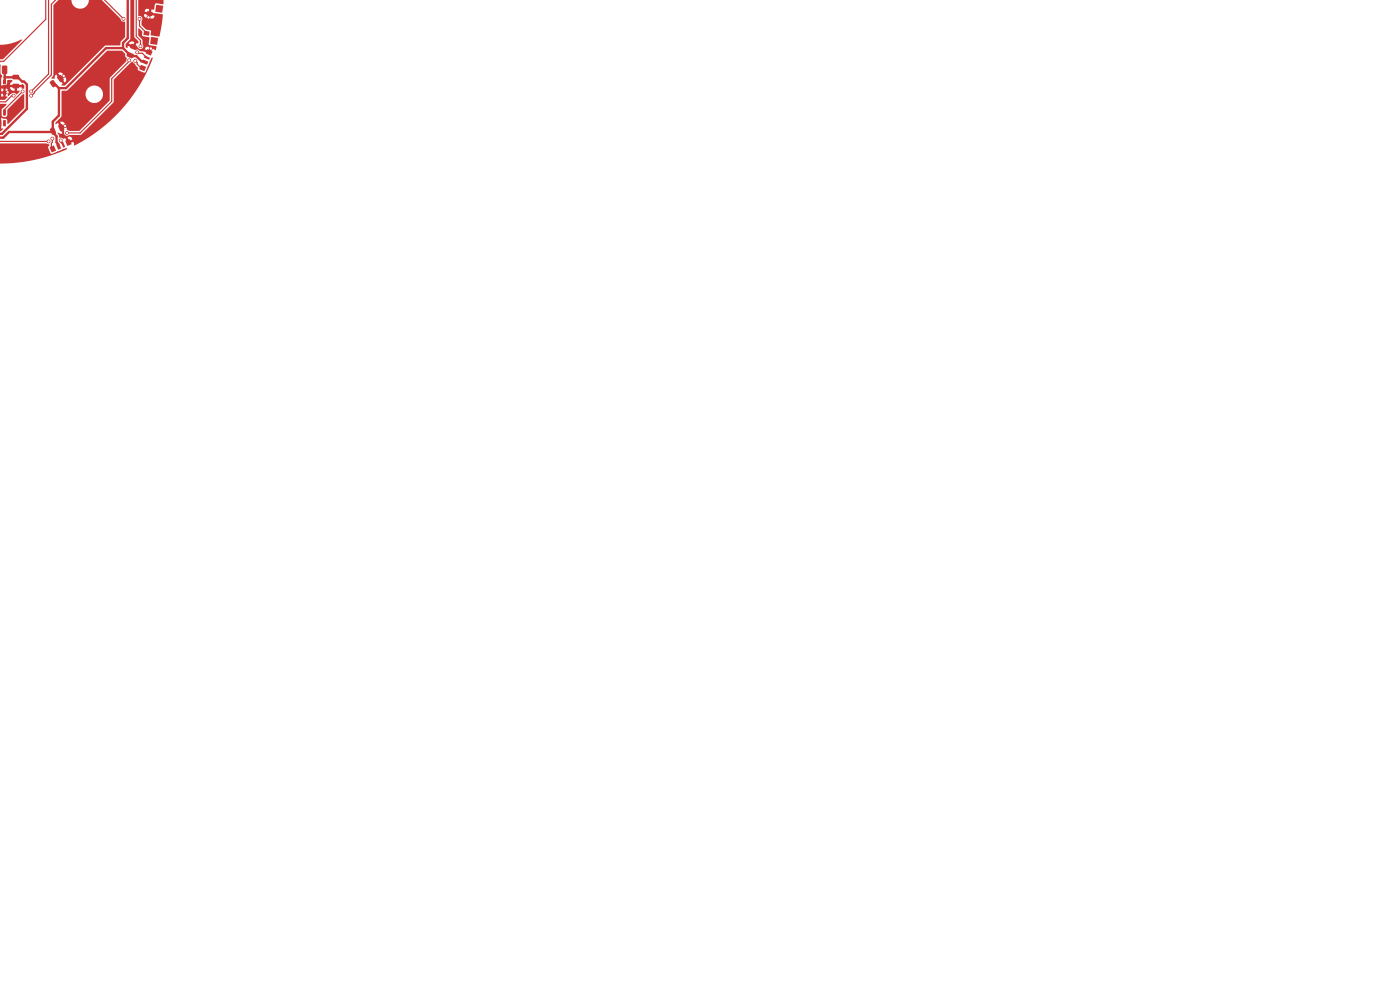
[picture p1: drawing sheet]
<svg xmlns="http://www.w3.org/2000/svg" width="297mm" height="210mm" viewBox="0 0 297 210" stroke-linecap="round" stroke-linejoin="round" font-family="sans-serif">
<g fill="#c83434">
<path d="M10.7 27.3l.5-.3 .3 .1 .4 1-.1 .2-.5 .3-.3-.1-.4-.9z"/>
<path d="M12.4 26.6l.6-.3 .2 .1 .4 .9v.3l-.5 .3-.3-.1-.4-1z"/>
<path d="M2.7 15.9h1.2l.2 .2v.6l-.3 .2-1-.1-.2-.2z"/>
<path d="M2.7 17.8h1.2l.2 .2v.6l-.3 .2-1-.1-.2-.2z"/>
<path d="M10.6 17.3l.7-.3 .6 .8 .1 .3-.5 .4h-.3l-.6-.9z"/>
<path d="M12.2 16.2l.7-.3 .6 .9v.2l-.5 .4h-.2l-.7-.8z"/>
<path d="M29.9 13.7l1.1 .5-.4 .9-1.1-.4z"/>
<path d="M30.4 12.6l1.1 .5-.3 .6-1.1-.4z"/>
<path d="M30.7 11.8l1.1 .5-.2 .4-1.1-.5z"/>
<path d="M31.3 10.4l1.1 .5-.4 .9-1.1-.5z"/>
<path d="M-.1 19.3h.4v.7h-.4z"/>
<path d="M.7 19.3h.5v.7h-.5z"/>
<path d="M.7 17h.5v.7h-.5z"/>
<path d="M-.1 17h.4v.7h-.4z"/>
<path d="M30.6 6.5l1.1 .2-.1 .9-1.2-.2z"/>
<path d="M31.2 2.4l1.2 .1-.1 .9-1.2-.1z"/>
<path d="M32.1 7.8l1.5 .2-.3 1.5-1.5-.2z"/>
<path d="M33.2 1l1.4 .2-.2 1.5-1.5-.2z"/>
<path d="M10.5 31.2l.9-.3 .5 1.1-.9 .3z"/>
<path d="M11.9 30.7l.6-.3 .5 1.1-.7 .3z"/>
<path d="M13 30.2l.4-.2 .4 1.2-.4 .1z"/>
<path d="M13.8 29.9l1-.4 .4 1.1-.9 .4z"/>
<path d="M27.1 11.1h.3l.9 .4 .1 .3-.3 .5-.2 .1-1-.5v-.2z"/>
<path d="M27.8 9.4l.3-.1 1 .4v.3l-.2 .5-.3 .1-1-.4v-.3z"/>
<path d="M.5 14l.8-.1 .2 .2v1.4l-.1 .2h-.7l-.3-.2z"/>
<path d="M-.1 25.5l.4 .1v1.1l-.2 .1h-.2z"/>
<path d="M.7 25.5l.5 .1v1.2l-.5-.1z"/>
<path d="M.7 23.2l.5 .1v1.2l-.5-.1z"/>
</g>
<g fill="#c83434" stroke="#c83434" stroke-width=".21">
<circle cx="13.5" cy="16.1" r=".3"/>
<circle cx="13.8" cy="26.7" r=".3"/>
<circle cx="1.6" cy="19.6" r=".3"/>
<circle cx="31.5" cy="3.7" r=".3"/>
<circle cx="32" cy="10.3" r=".3"/>
<circle cx="6.6" cy="20.3" r=".3"/>
<circle cx="2.9" cy="20.3" r=".3"/>
<circle cx="28.7" cy="12.9" r=".3"/>
<circle cx="29.8" cy="9.8" r=".3"/>
<circle cx="27.4" cy="12.8" r=".3"/>
<circle cx="29.1" cy="11.1" r=".3"/>
<circle cx="11.1" cy="29.4" r=".3"/>
<circle cx="14.2" cy="28.2" r=".3"/>
<circle cx="29.6" cy="4" r=".3"/>
<circle cx="26.2" cy="4" r=".3"/>
<circle cx="6.6" cy="19.4" r=".3"/>
<circle cx="4.8" cy="19.4" r=".3"/>
<circle cx="10.3" cy="30" r=".3"/>
<circle cx="12.9" cy="29.8" r=".3"/>
</g>
<path d="M27.1 -.1v8.2l-1 1v1.1M1 14.8l-.1 2.5M1 16.4h2.3l.7 .2 .7 .7h.4l.6 .6v5.2l-5.3 5.3h-.4M11.3 17.7l.6 .4 .6 .6M12.5 18.7v5.8l-1.3 1.3v2M26.1 10.2l1.5 1.5 1.3 .2 1.1 1.1 .8 .2M26.1 10.2h-3.6l-8.5 8.5h-1.5M11.2 27.8l.3 .6 .5 .5v1.3l.3 .3 .1 .6M11.2 27.8l-.4 .2h-8.9l-1.2 1.2h-.8" fill="none" stroke="#c83434" stroke-width=".5"/>
<g fill="none" stroke="#c83434" stroke-width=".25">
<path d="M9.7 0v4.1l-8.9 8.9h-.7l-.2 .2M10.3 0v15.7l-3.7 3.7M11.9 0l-1 .9v15l-4.3 4.4M22.1 0l4.1 4M28.9 0v7.7l.9 .9v1.2M4.8 19.4l-3.8 3.8-.1 .7M27.4 12.8v.2l-3.7 3.7v4.8l-6.7 6.7h-2.8M28.7 12.9l.4 .4v.3l.7 .7 .5 .1M29.1 11.1l.3 .2h.8l1 .9M29.6 4v1.5l1.5 1.5M-.1 30h10.4M2.9 20.3h-.4l-1.3 1.3h-1.3"/>
<path d="M11.1 29.4l-.2 1.7 .3 .5M12.9 29.8v.3l.5 .6"/>
</g>
<g fill="#c83434">
<path d="M-.1 26.7v3.7h9.9l.7 .3-.3 .6 .5 1.2 .2 .1 2.4-1 .9-.1v.2l-.4 .1a33.8 33.8 0 0 1-13.9 2.9z"/>
<path d="M13.1 19.3l1.2-.2 8.5-8.3h3.1l.6 .6 .1 .7a.34 .34 0 0 1 .3 .3 .34 .34 0 0 1-.1 .3v.3l-3.5 3.5-.1 4.9-6.3 6.3-2.2 .1-.5-.2-.2-.7-.7 .3 .3 .7a.64 .64 0 0 0 .3 .8 .64 .64 0 0 0 .8-.1l2.6-.1 6.7-6.7 .1-4.9 3.9-3.8 .6 .4 .7 .9v.5l1.4 .5 .2-.1 .9-2.3 .5-.8 .1 .2-.1 .4a34.2 34.2 0 0 1-16.6 18l-.2-.7-.8 .3-.2-.2h-.2l-.4-.9-.4 .2-.4-.3h-.5l1.7-.1 .4 .8 .6-.3-.1-.4-.4-.2-.5 .1h-1.7l-.4-.9 .7 .2 .3-.1-.9-2.3-.4 .4-.1-.4 .1-.1h.9l.3 .9 .7-.3a.78 .78 0 0 0-1-.6h-.9l1.2-1.3v-4.7h5a1.85 1.85 0 0 0 2.6 1.8 1.85 1.85 0 0 0 .5-3.1 1.85 1.85 0 0 0-3 1l-.1 .3h-5z"/>
<path d="M-.1 -.1v25.8v-7.2h2.2a.79 .79 0 0 0 1 .7v-.7h-3.2v-15.9v6.8a8.6 8.6 0 0 0 4.7-1v.2l-3.9 3.9-.8 .1v5.6l.1-4.5 .2 .1-.1 1.8 .3 .4v.4l-.1 .1v1.7l1.1-.3 .3-.9h.7l.2 .1-.4 .6-.1 .3h2.5l.2-.1 .3 .3v.6h-.5v-.3h-1v.7h.5l.1 .1-.7 .7a.85 .85 0 0 0-1.3 0l-.4 .4-.2-.1 .1-.4h-.5v.6l.3-.1 .1 .2-.6 .6h-1.1v-.7h.8v-.6h-.4v.6h-.4v-1.1h1.8a.5 .5 0 0 0-.5-.6v.6h-.5v-.6h-.4v.6h-.4v-.6v3.2h1.4l.1 .1-1 1-.1 1.3 .2 .3 .2 .1 .7-.1 .2-1.5 3.2-3.2h.2l.1 .1v2.7l-3.4 3.5-.1-.1-.2-.9-1.1-.3v2.3l.2-.1 .1 .2-.5 .4h-.2v-2.8v3.6z"/>
<path d="M11.4 1l1.1-1.1h2.6a1.81 1.81 0 0 0 1.9 2 1.81 1.81 0 0 0 1.8-2h-6.3h5.9l7.2 4.2a.69 .69 0 0 0 .9 .5v3.2l-.9 1.1-.1 .7-3.3 .2-8.4 8.3h-.7v-.2l.2-.1-.7-1.1h.6l.5 .8a.78 .78 0 0 0 .1-1.2l-.6 .4h-.6l-.7-.9-.3 .4a.42 .42 0 0 1-.2 .5 .42 .42 0 0 1-.5-.1l.4-.5v-.6h1l.6 .8 .6-.4a.78 .78 0 0 0-1.2-.4h-1z"/>
<path d="M27.7 -.1h1.9h-1.1v7.9l.9 1v.4l-.4-.1-.3 .7 .5 .2a.63 .63 0 0 0 1 .3 .63 .63 0 0 0 0-1v-.9l-.9-.9 .1-1.5 .8 .7v.9l1.5 .4-.1 1.4 .1 .2 1.5 .2-.2 .8-.1 .1-.7-.4-.3 .8-.4 .2-1-.4h-.8l-.4-.4-.4-.1h1.8l.8 .4 .3-.7-.4-.2-.4 .1-.3 .4h-1.8l-1.8-.7-.1 .5-.3-.2v-.7h.6l.9 .3 .3-.7a.78 .78 0 0 0-1.2 .4h-.6l1-1.1z"/>
<path d="M29.3 -.1h5.4l-.1 1-1.4-.2-.3 .1-.2 1.2h-.6l-.1 .7 2.5 .4-.7 4.6-1.8-.2v-1l-1-.3-.9-.8-.1-.9 .2-.6h2.2l.3-.2 .1-.4-.9-.1-.1 .7h-1.6l-.2-.4-.6-.1 1.2-.1 .2 .4 .5 .1 .2-.7-.9-.1v.3h-1.3v-.8l2.2 .1 .1-.7-.7 .1-.2 .5h-1.4z"/>
</g>
<g fill="#fff" stroke="#fff" stroke-width=".21">
<circle cx="13.5" cy="16.1" r=".15"/>
<circle cx="13.8" cy="26.7" r=".15"/>
<circle cx="1.6" cy="19.6" r=".15"/>
<circle cx="31.5" cy="3.7" r=".15"/>
<circle cx="32" cy="10.3" r=".15"/>
<circle cx="6.6" cy="20.3" r=".15"/>
<circle cx="2.9" cy="20.3" r=".15"/>
<circle cx="28.7" cy="12.9" r=".15"/>
<circle cx="29.8" cy="9.8" r=".15"/>
<circle cx="27.4" cy="12.8" r=".15"/>
<circle cx="29.1" cy="11.1" r=".15"/>
<circle cx="11.1" cy="29.4" r=".15"/>
<circle cx="14.2" cy="28.2" r=".15"/>
<circle cx="29.6" cy="4" r=".15"/>
<circle cx="26.2" cy="4" r=".15"/>
<circle cx="6.6" cy="19.4" r=".15"/>
<circle cx="4.8" cy="19.4" r=".15"/>
<circle cx="10.3" cy="30" r=".15"/>
<circle cx="12.9" cy="29.8" r=".15"/>
</g>
</svg>
